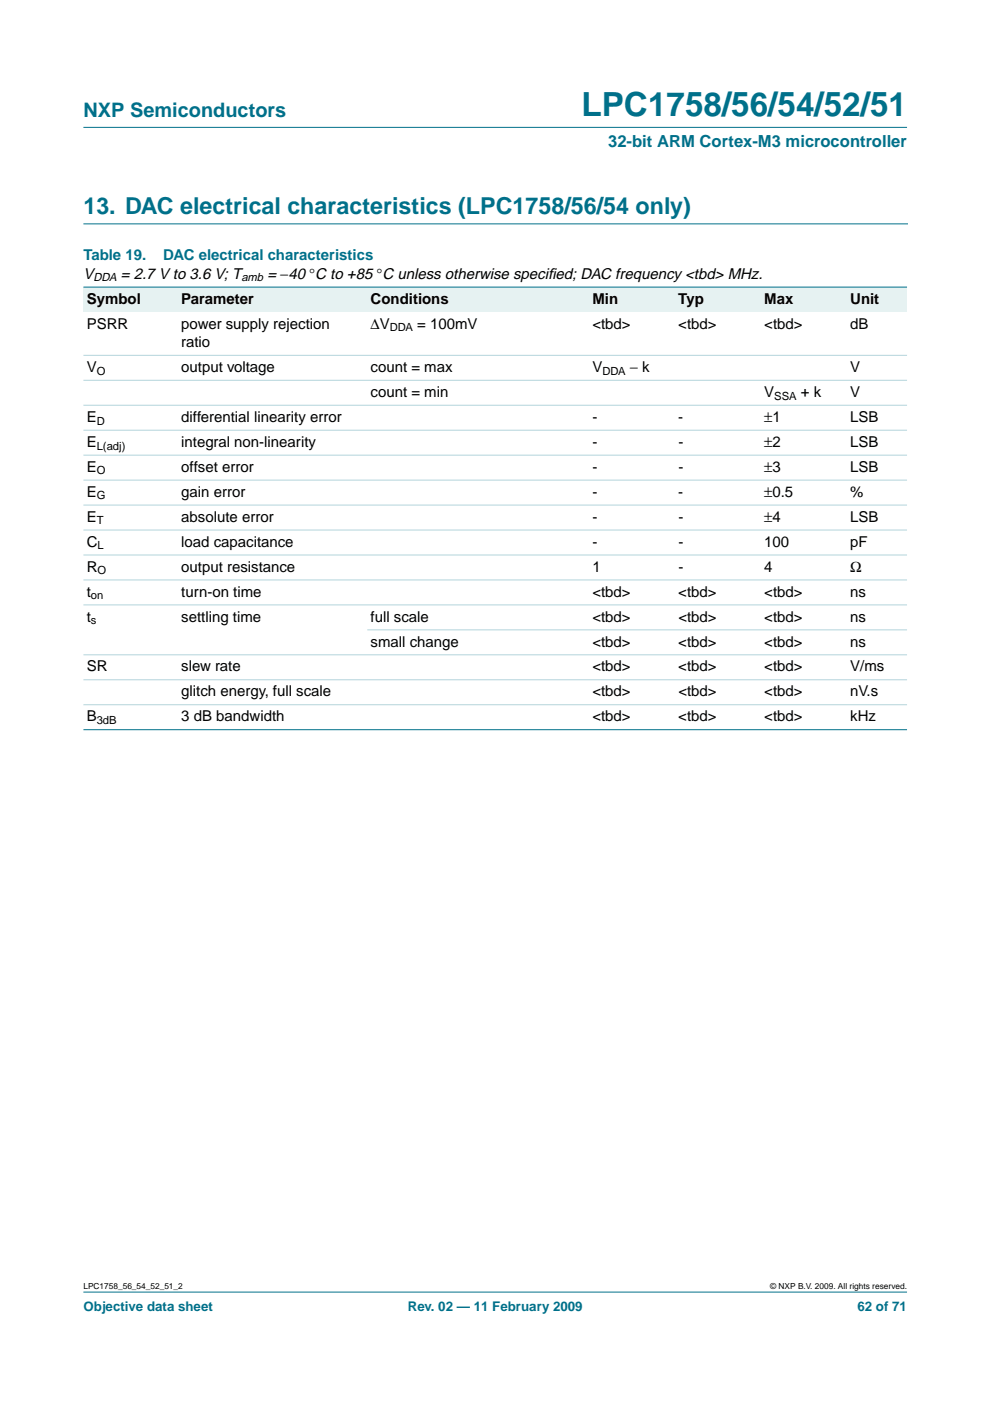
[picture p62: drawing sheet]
<svg xmlns="http://www.w3.org/2000/svg" width="210mm" height="297mm" viewBox="0 0 210 297" stroke-linecap="round" stroke-linejoin="round" font-family="sans-serif">
<defs><g id="words">
<text font-size="7.1" fill="#00708a" x="123.3" y="24.7">LPC1758/56/54/52/51</text>
<text font-size="4.9" fill="#00708a" x="17.7" y="45.5">13. DAC electrical characteristics (LPC1758/56/54 only)</text>
<text font-size="4.2" fill="#00708a" x="17.7" y="24.9">NXP Semiconductors</text>
<text font-size="3.5" fill="#00708a" x="128.9" y="31.1">32-bit ARM Cortex-M3 microcontroller</text>
<g font-size="3.2" fill="#00708a">
<text x="17.7" y="55.2">Table 19.</text>
<text x="34.6" y="55.2">DAC electrical characteristics</text>
</g>
<g font-size="3.2">
<text x="17.7" y="59.1">V</text>
<text x="25.6" y="59.1">= 2.7 V to 3.6 V; T</text>
<text x="56.7" y="59.1">= −40 °C to +85 °C unless otherwise specif</text>
<text x="116.2" y="59.1">ied; DAC frequency &lt;tbd&gt; MHz.</text>
<text x="18.4" y="64.4">Symbol</text>
<text x="38.4" y="64.4">Parameter</text>
<text x="78.6" y="64.4">Conditions</text>
<text x="125.6" y="64.4">Min</text>
<text x="143.8" y="64.4">Typ</text>
<text x="162" y="64.4">Max</text>
<text x="180.3" y="64.4">Unit</text>
<text x="18.4" y="69.7">PSRR</text>
<text x="38.4" y="69.7">power supply rejection</text>
<text x="78.6" y="69.7">∆V</text>
<text x="88.5" y="69.7">= 100mV</text>
<text x="125.6" y="69.7">&lt;tbd&gt;</text>
<text x="143.8" y="69.7">&lt;tbd&gt;</text>
<text x="162" y="69.7">&lt;tbd&gt;</text>
<text x="180.3" y="69.7">dB</text>
<text x="38.4" y="73.6">ratio</text>
<text x="18.4" y="78.9">V</text>
<text x="38.4" y="78.9">output voltage</text>
<text x="78.6" y="78.9">count = max</text>
<text x="125.6" y="78.9">V</text>
<text x="133.5" y="78.9">− k</text>
<text x="180.3" y="78.9">V</text>
<text x="18.4" y="89.4">E</text>
<text x="38.4" y="89.4">differential linearity error</text>
<text x="78.6" y="84.2">count = min</text>
<text x="125.6" y="89.4">-</text>
<text x="143.8" y="89.4">-</text>
<text x="162" y="89.4">±1</text>
<text x="162" y="84.2">V</text>
<text x="169.8" y="84.2">+ k</text>
<text x="180.3" y="84.2">V</text>
<text x="180.3" y="89.4">LSB</text>
<text x="18.4" y="94.7">E</text>
<text x="38.4" y="94.7">integral non-linearity</text>
<text x="125.6" y="94.7">-</text>
<text x="143.8" y="94.7">-</text>
<text x="162" y="94.7">±2</text>
<text x="180.3" y="94.7">LSB</text>
<text x="18.4" y="100">E</text>
<text x="38.4" y="100">offset error</text>
<text x="125.6" y="100">-</text>
<text x="143.8" y="100">-</text>
<text x="162" y="100">±3</text>
<text x="180.3" y="100">LSB</text>
<text x="18.4" y="105.3">E</text>
<text x="38.4" y="105.3">gain error</text>
<text x="125.6" y="105.3">-</text>
<text x="143.8" y="105.3">-</text>
<text x="162" y="105.3">±0.5</text>
<text x="180.3" y="105.3">%</text>
<text x="18.4" y="110.6">E</text>
<text x="38.4" y="110.6">absolute error</text>
<text x="125.6" y="110.6">-</text>
<text x="143.8" y="110.6">-</text>
<text x="162" y="110.6">±4</text>
<text x="180.3" y="110.6">LSB</text>
<text x="18.4" y="115.9">C</text>
<text x="38.4" y="115.9">load capacitance</text>
<text x="125.6" y="115.9">-</text>
<text x="143.8" y="115.9">-</text>
<text x="162" y="115.9">100</text>
<text x="180.3" y="115.9">pF</text>
<text x="18.4" y="121.2">R</text>
<text x="38.4" y="121.2">output resistance</text>
<text x="125.6" y="121.2">1</text>
<text x="143.8" y="121.2">-</text>
<text x="162" y="121.2">4</text>
<text x="180.3" y="121.2">Ω</text>
<text x="18.4" y="126.5">t</text>
<text x="18.4" y="131.8">t</text>
<text x="38.4" y="126.5">turn-on time</text>
<text x="38.4" y="131.8">settling time</text>
<text x="78.6" y="131.8">full scale</text>
<text x="125.6" y="126.5">&lt;tbd&gt;</text>
<text x="125.6" y="131.8">&lt;tbd&gt;</text>
<text x="143.8" y="126.5">&lt;tbd&gt;</text>
<text x="143.8" y="131.8">&lt;tbd&gt;</text>
<text x="162" y="126.5">&lt;tbd&gt;</text>
<text x="162" y="131.8">&lt;tbd&gt;</text>
<text x="180.3" y="126.5">ns</text>
<text x="180.3" y="131.8">ns</text>
<text x="78.6" y="137.1">small change</text>
<text x="125.6" y="137.1">&lt;tbd&gt;</text>
<text x="143.8" y="137.1">&lt;tbd&gt;</text>
<text x="162" y="137.1">&lt;tbd&gt;</text>
<text x="180.3" y="137.1">ns</text>
<text x="18.4" y="142.4">SR</text>
<text x="38.4" y="142.4">slew rate</text>
<text x="125.6" y="142.4">&lt;tbd&gt;</text>
<text x="143.8" y="142.4">&lt;tbd&gt;</text>
<text x="162" y="142.4">&lt;tbd&gt;</text>
<text x="180.3" y="142.4">V/ms</text>
<text x="38.4" y="147.7">glitch energy, full scale</text>
<text x="125.6" y="147.7">&lt;tbd&gt;</text>
<text x="143.8" y="147.7">&lt;tbd&gt;</text>
<text x="162" y="147.7">&lt;tbd&gt;</text>
<text x="180.3" y="147.7">nV.s</text>
<text x="18.4" y="152.9">B</text>
<text x="38.4" y="152.9">3 dB bandwidth</text>
<text x="125.6" y="152.9">&lt;tbd&gt;</text>
<text x="143.8" y="152.9">&lt;tbd&gt;</text>
<text x="162" y="152.9">&lt;tbd&gt;</text>
<text x="180.3" y="152.9">kHz</text>
</g>
<g font-size="2.8" fill="#00708a">
<text x="17.7" y="278">Objective data sheet</text>
<text x="86.5" y="278">Rev. 02 — 11 February 2009</text>
<text x="181.8" y="278">62 of 71</text>
</g>
<g font-size="2.4">
<text x="19.8" y="59.7">DDA</text>
<text x="51.2" y="59.7">amb</text>
<text x="82.6" y="70.3">DDA</text>
<text x="20.5" y="79.4">O</text>
<text x="127.7" y="79.4">DDA</text>
<text x="164.2" y="84.7">SSA</text>
<text x="20.5" y="90">D</text>
<text x="20.5" y="95.3">L(adj)</text>
<text x="20.5" y="100.6">O</text>
<text x="20.5" y="105.9">G</text>
<text x="20.5" y="111.2">T</text>
<text x="20.7" y="116.5">L</text>
<text x="20.7" y="121.8">O</text>
<text x="19.3" y="127.1">on</text>
<text x="19.3" y="132.4">s</text>
<text x="20.5" y="153.5">3dB</text>
</g>
<g font-size="1.8">
<text x="17.7" y="273.4">LPC1758_56_54_52_51_2</text>
<text x="163.3" y="273.4">© NXP B.V. 2009. All rights reserved.</text>
</g>
</g></defs>
<g fill="#00708a" stroke="#00708a" stroke-width=".21">
<path d="M17.7 273.9h174.6z"/>
<path d="M17.7 27h174.6z"/>
</g>
<path d="M17.7 47.5h174.7" fill="none" stroke="#00708a" stroke-width=".21"/>
<g fill="#e6f2f2">
<path d="M17.7 60.9h20v5.3h-20z" fill-rule="evenodd"/>
<path d="M37.7 60.9h40.2v5.3h-40.2z" fill-rule="evenodd"/>
<path d="M77.9 60.9h34.1v5.3h-34.1z" fill-rule="evenodd"/>
<path d="M112 60.9h12.9v5.3h-12.9z" fill-rule="evenodd"/>
<path d="M124.9 60.9h18.2v5.3h-18.2z" fill-rule="evenodd"/>
<path d="M143.1 60.9h18.2v5.3h-18.2z" fill-rule="evenodd"/>
<path d="M161.3 60.9h18.3v5.3h-18.3z" fill-rule="evenodd"/>
<path d="M179.6 60.9h12.7v5.3h-12.7z" fill-rule="evenodd"/>
</g>
<g fill="#00708a" stroke="#00708a" stroke-width=".21">
<path d="M17.7 60.9h174.6z"/>
<path d="M17.7 154.7h174.6z"/>
</g>
<g fill="#b3d4db" stroke="#b3d4db" stroke-width=".21">
<path d="M17.7 75.3h174.6z"/>
<path d="M17.7 80.6h174.6z"/>
<path d="M17.7 85.9h174.6z"/>
<path d="M17.7 91.2h174.6z"/>
<path d="M17.7 96.5h174.6z"/>
<path d="M17.7 101.8h174.6z"/>
<path d="M17.7 107.1h174.6z"/>
<path d="M17.7 112.4h174.6z"/>
<path d="M17.7 117.7h174.6z"/>
<path d="M17.7 123h174.6z"/>
<path d="M17.7 128.3h174.6z"/>
<path d="M77.9 133.5h114.4z"/>
<path d="M17.7 138.8h174.6z"/>
<path d="M17.7 144.1h174.6z"/>
<path d="M17.7 149.4h174.6z"/>
</g>
<use href="#words"/>
</svg>
